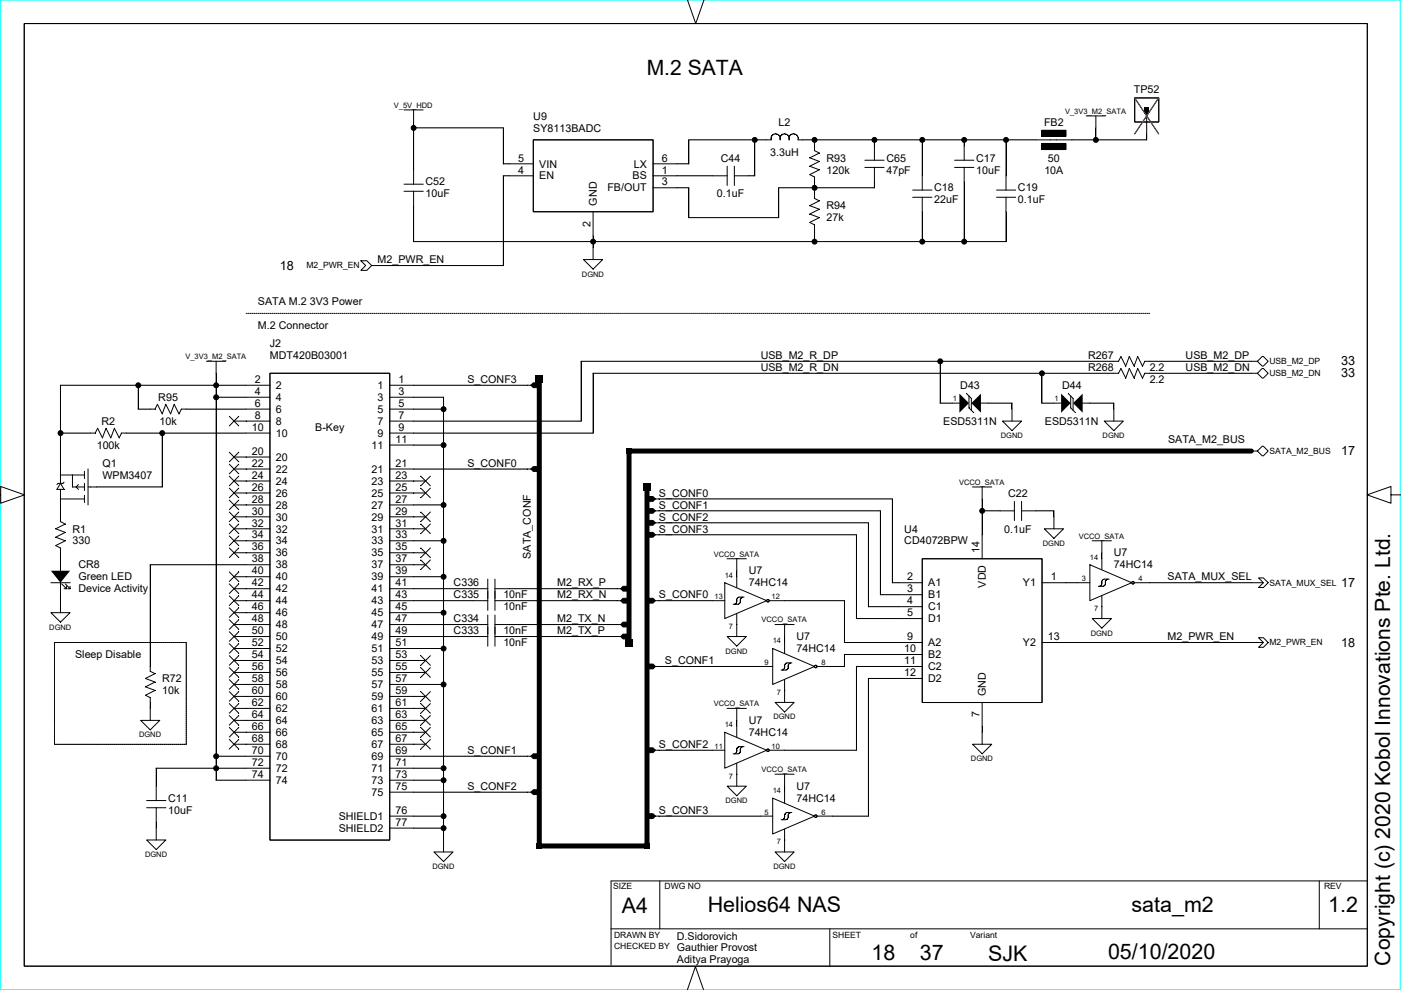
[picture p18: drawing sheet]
<svg xmlns="http://www.w3.org/2000/svg" width="297mm" height="210mm" viewBox="0 0 297 210" stroke-linecap="round" stroke-linejoin="round" font-family="sans-serif">
<defs><g id="words">
<g font-size="4.5">
<text x="137.1" y="16">M.2 SATA</text>
<text x="131.9" y="193.6">A4</text>
<text x="150" y="193.4">Helios64 NAS</text>
<text x="239.9" y="193.4">sata_m2</text>
<text x="281.6" y="193.4">1.2</text>
<text x="184.8" y="203.5">18</text>
<text x="195" y="203.5">37</text>
<text x="209.5" y="203.7">SJK</text>
<text x="234.9" y="203.4">05/10/2020</text>
<text x="294.7" y="204.7" transform="rotate(-90 294.7 204.7)">Copyright (c) 2020 Kobol Innovations Pte. Ltd.</text>
</g>
<g font-size="2.7">
<text x="59.3" y="57.2">18</text>
<text x="284.4" y="77.5">33</text>
<text x="284.4" y="80">33</text>
<text x="284.4" y="96.5">17</text>
<text x="284.4" y="124.4">17</text>
<text x="284.4" y="137.1">18</text>
</g>
<g font-size="2.3" fill="#c0c0c0">
<text x="-1" y="11.3">J</text>
<text x="-.5" y="32.3">I</text>
</g>
<g font-size="2.3">
<text x="240.4" y="19.6">TP52</text>
<text x="113.1" y="27.9">SY8113BADC</text>
<text x="113.1" y="25.4">U9</text>
<text x="165.1" y="26.6">L2</text>
<text x="221.4" y="26.6">FB2</text>
<text x="109.9" y="34.2">5</text>
<text x="114.3" y="35.5">VIN</text>
<text x="134.4" y="35.5">LX</text>
<text x="140.4" y="34.2">6</text>
<text x="152.8" y="34.2">C44</text>
<text x="163.3" y="33">3.3uH</text>
<text x="175.2" y="34.2">R93</text>
<text x="187.9" y="34.2">C65</text>
<text x="207" y="34.2">C17</text>
<text x="222.2" y="34.2">50</text>
<text x="90.2" y="39.3">C52</text>
<text x="90.2" y="41.8">10uF</text>
<text x="109.9" y="36.8">4</text>
<text x="114.3" y="38.1">EN</text>
<text x="128.8" y="40.6">FB/OUT</text>
<text x="134.1" y="38.1">BS</text>
<text x="140.4" y="36.8">1</text>
<text x="140.4" y="39.3">3</text>
<text x="152" y="41.9">0.1uF</text>
<text x="175.2" y="36.8">120k</text>
<text x="187.9" y="36.8">47pF</text>
<text x="198.1" y="40.6">C18</text>
<text x="207" y="36.8">10uF</text>
<text x="215.8" y="40.6">C19</text>
<text x="221.4" y="36.8">10A</text>
<text x="126.5" y="43.6" transform="rotate(-90 126.5 43.6)">GND</text>
<text x="175.2" y="44.4">R94</text>
<text x="175.2" y="46.9">27k</text>
<text x="198.1" y="43.1">22uF</text>
<text x="215.8" y="43.1">0.1uF</text>
<text x="125.2" y="48" transform="rotate(-90 125.2 48)">2</text>
<text x="80.1" y="55.8">M2_PWR_EN</text>
<text x="54.7" y="64.7">SATA M.2 3V3 Power</text>
<text x="54.7" y="69.8">M.2 Connector</text>
<text x="57.2" y="73.6">J2</text>
<text x="57.2" y="76.1">MDT420B03001</text>
<text x="161.3" y="76.1">USB_M2_R_DP</text>
<text x="230.7" y="76.1">R267</text>
<text x="251.4" y="76.1">USB_M2_DP</text>
<text x="54.1" y="83.7">4</text>
<text x="54.1" y="81.2">2</text>
<text x="58.5" y="82.5">2</text>
<text x="80.1" y="82.5">1</text>
<text x="84.5" y="83.7">3</text>
<text x="84.5" y="81.2">1</text>
<text x="99.1" y="81.2">S_CONF3</text>
<text x="161.3" y="78.7">USB_M2_R_DN</text>
<text x="203.6" y="82.5">D43</text>
<text x="225.2" y="82.5">D44</text>
<text x="230.7" y="78.7">R268</text>
<text x="243.8" y="78.7">2.2</text>
<text x="243.8" y="81.2">2.2</text>
<text x="251.4" y="78.7">USB_M2_DN</text>
<text x="33.6" y="85">R95</text>
<text x="54.1" y="86.3">6</text>
<text x="54.1" y="88.8">8</text>
<text x="58.5" y="85">4</text>
<text x="58.5" y="87.5">6</text>
<text x="80.1" y="85">3</text>
<text x="80.1" y="87.5">5</text>
<text x="84.5" y="88.8">7</text>
<text x="84.5" y="86.3">5</text>
<text x="20.5" y="95.1">100k</text>
<text x="21.5" y="90.1">R2</text>
<text x="33.8" y="90.1">10k</text>
<text x="53.4" y="91.3">10</text>
<text x="58.5" y="90.1">8</text>
<text x="58.5" y="92.6">10</text>
<text x="66.8" y="91.3">B-Key</text>
<text x="78.8" y="95.1">11</text>
<text x="80.1" y="92.6">9</text>
<text x="80.1" y="90.1">7</text>
<text x="83.9" y="93.9">11</text>
<text x="84.5" y="91.3">9</text>
<text x="200" y="90.1">ESD5311N</text>
<text x="221.5" y="90.1">ESD5311N</text>
<text x="247.7" y="93.9">SATA_M2_BUS</text>
<text x="21.7" y="101.5">WPM3407</text>
<text x="21.7" y="99">Q1</text>
<text x="53.4" y="101.5">24</text>
<text x="53.4" y="99">22</text>
<text x="53.4" y="96.4">20</text>
<text x="58.5" y="97.7">20</text>
<text x="58.5" y="100.2">22</text>
<text x="78.8" y="100.2">21</text>
<text x="83.9" y="101.5">23</text>
<text x="83.9" y="99">21</text>
<text x="99.1" y="99">S_CONF0</text>
<text x="53.4" y="106.6">28</text>
<text x="53.4" y="104">26</text>
<text x="58.5" y="102.8">24</text>
<text x="58.5" y="105.3">26</text>
<text x="58.5" y="107.8">28</text>
<text x="78.8" y="102.8">23</text>
<text x="78.8" y="105.3">25</text>
<text x="78.8" y="107.8">27</text>
<text x="83.9" y="106.6">27</text>
<text x="83.9" y="104">25</text>
<text x="139.7" y="107.8">S_CONF1</text>
<text x="139.7" y="105.3">S_CONF0</text>
<text x="213.7" y="105.3">C22</text>
<text x="15.4" y="112.9">R1</text>
<text x="53.4" y="111.6">32</text>
<text x="53.4" y="109.1">30</text>
<text x="58.5" y="110.4">30</text>
<text x="58.5" y="112.9">32</text>
<text x="78.8" y="110.4">29</text>
<text x="78.8" y="112.9">31</text>
<text x="83.9" y="111.6">31</text>
<text x="83.9" y="109.1">29</text>
<text x="139.7" y="112.9">S_CONF3</text>
<text x="139.7" y="110.4">S_CONF2</text>
<text x="191.7" y="112.9">U4</text>
<text x="212.9" y="112.9">0.1uF</text>
<text x="15.4" y="115.4">330</text>
<text x="53.4" y="119.3">38</text>
<text x="53.4" y="116.7">36</text>
<text x="53.4" y="114.2">34</text>
<text x="58.5" y="115.4">34</text>
<text x="58.5" y="118">36</text>
<text x="78.8" y="115.4">33</text>
<text x="78.8" y="118">35</text>
<text x="83.9" y="119.3">37</text>
<text x="83.9" y="116.7">35</text>
<text x="83.9" y="114.2">33</text>
<text x="112.5" y="118.5" transform="rotate(-90 112.5 118.5)">SATA_CONF</text>
<text x="191.7" y="115.4">CD4072BPW</text>
<text x="207.7" y="117.2" transform="rotate(-90 207.7 117.2)">14</text>
<text x="236.2" y="118">U7</text>
<text x="16.6" y="120.5">CR8</text>
<text x="16.6" y="125.6">Device Activity</text>
<text x="16.6" y="123.1">Green LED</text>
<text x="53.4" y="124.3">42</text>
<text x="53.4" y="121.8">40</text>
<text x="58.5" y="120.5">38</text>
<text x="58.5" y="123.1">40</text>
<text x="58.5" y="125.6">42</text>
<text x="78.8" y="120.5">37</text>
<text x="78.8" y="123.1">39</text>
<text x="78.8" y="125.6">41</text>
<text x="83.9" y="124.3">41</text>
<text x="83.9" y="121.8">39</text>
<text x="96.2" y="124.3">C336</text>
<text x="118.1" y="124.3">M2_RX_P</text>
<text x="158.7" y="121.8">U7</text>
<text x="158.7" y="124.3">74HC14</text>
<text x="192.4" y="123.1">2</text>
<text x="192.4" y="125.6">3</text>
<text x="196.8" y="124.3">A1</text>
<text x="209" y="124.6" transform="rotate(-90 209 124.6)">VDD</text>
<text x="216.9" y="124.3">Y1</text>
<text x="222.8" y="123.1">1</text>
<text x="236.2" y="120.5">74HC14</text>
<text x="247.6" y="123.1">SATA_MUX_SEL</text>
<text x="53.4" y="131.9">48</text>
<text x="53.4" y="129.4">46</text>
<text x="53.4" y="126.9">44</text>
<text x="58.5" y="128.1">44</text>
<text x="58.5" y="130.7">46</text>
<text x="78.8" y="128.1">43</text>
<text x="78.8" y="130.7">45</text>
<text x="83.9" y="131.9">47</text>
<text x="83.9" y="129.4">45</text>
<text x="83.9" y="126.9">43</text>
<text x="96.2" y="126.9">C335</text>
<text x="96.2" y="131.9">C334</text>
<text x="106.7" y="126.9">10nF</text>
<text x="106.7" y="129.4">10nF</text>
<text x="118.1" y="126.9">M2_RX_N</text>
<text x="118.1" y="131.9">M2_TX_N</text>
<text x="139.7" y="126.9">S_CONF0</text>
<text x="192.4" y="130.7">5</text>
<text x="192.4" y="128.1">4</text>
<text x="196.8" y="126.9">B1</text>
<text x="196.8" y="129.4">C1</text>
<text x="196.8" y="131.9">D1</text>
<text x="53.4" y="137">52</text>
<text x="53.4" y="134.5">50</text>
<text x="58.5" y="133.2">48</text>
<text x="58.5" y="135.7">50</text>
<text x="78.8" y="133.2">47</text>
<text x="78.8" y="135.7">49</text>
<text x="83.9" y="137">51</text>
<text x="83.9" y="134.5">49</text>
<text x="96.2" y="134.5">C333</text>
<text x="106.7" y="134.5">10nF</text>
<text x="106.7" y="137">10nF</text>
<text x="118.1" y="134.5">M2_TX_P</text>
<text x="168.9" y="135.7">U7</text>
<text x="192.4" y="135.7">9</text>
<text x="196.8" y="137">A2</text>
<text x="216.9" y="137">Y2</text>
<text x="222.2" y="135.7">13</text>
<text x="247.6" y="135.7">M2_PWR_EN</text>
<text x="15.9" y="139.6">Sleep Disable</text>
<text x="53.4" y="142.1">56</text>
<text x="53.4" y="139.6">54</text>
<text x="58.5" y="138.3">52</text>
<text x="58.5" y="140.8">54</text>
<text x="58.5" y="143.4">56</text>
<text x="78.8" y="138.3">51</text>
<text x="78.8" y="140.8">53</text>
<text x="78.8" y="143.4">55</text>
<text x="83.9" y="142.1">55</text>
<text x="83.9" y="139.6">53</text>
<text x="141" y="140.8">S_CONF1</text>
<text x="168.9" y="138.3">74HC14</text>
<text x="191.7" y="143.4">12</text>
<text x="191.7" y="138.3">10</text>
<text x="191.7" y="140.8">11</text>
<text x="196.8" y="139.6">B2</text>
<text x="196.8" y="142.1">C2</text>
<text x="34.4" y="144.6">R72</text>
<text x="34.4" y="147.2">10k</text>
<text x="53.4" y="149.7">62</text>
<text x="53.4" y="147.2">60</text>
<text x="53.4" y="144.6">58</text>
<text x="58.5" y="145.9">58</text>
<text x="58.5" y="148.4">60</text>
<text x="78.8" y="145.9">57</text>
<text x="78.8" y="148.4">59</text>
<text x="83.9" y="149.7">61</text>
<text x="83.9" y="144.6">57</text>
<text x="83.9" y="147.2">59</text>
<text x="196.8" y="144.6">D2</text>
<text x="209" y="147.7" transform="rotate(-90 209 147.7)">GND</text>
<text x="53.4" y="154.8">66</text>
<text x="53.4" y="152.3">64</text>
<text x="58.5" y="151">62</text>
<text x="58.5" y="153.5">64</text>
<text x="78.8" y="151">61</text>
<text x="78.8" y="153.5">63</text>
<text x="83.9" y="154.8">65</text>
<text x="83.9" y="152.3">63</text>
<text x="158.7" y="153.5">U7</text>
<text x="207.7" y="152.1" transform="rotate(-90 207.7 152.1)">7</text>
<text x="53.4" y="159.9">70</text>
<text x="53.4" y="157.3">68</text>
<text x="58.5" y="156">66</text>
<text x="58.5" y="158.6">68</text>
<text x="58.5" y="161.1">70</text>
<text x="78.8" y="156">65</text>
<text x="78.8" y="158.6">67</text>
<text x="78.8" y="161.1">69</text>
<text x="83.9" y="157.3">67</text>
<text x="83.9" y="159.9">69</text>
<text x="99.1" y="159.9">S_CONF1</text>
<text x="139.7" y="158.6">S_CONF2</text>
<text x="158.7" y="156">74HC14</text>
<text x="53.4" y="164.9">74</text>
<text x="53.4" y="162.4">72</text>
<text x="58.5" y="163.7">72</text>
<text x="58.5" y="166.2">74</text>
<text x="78.8" y="163.7">71</text>
<text x="78.8" y="166.2">73</text>
<text x="83.9" y="164.9">73</text>
<text x="83.9" y="162.4">71</text>
<text x="83.9" y="167.5">75</text>
<text x="99.1" y="167.5">S_CONF2</text>
<text x="168.9" y="167.5">U7</text>
<text x="35.7" y="170">C11</text>
<text x="35.7" y="172.6">10uF</text>
<text x="71.8" y="173.8">SHIELD1</text>
<text x="78.8" y="168.7">75</text>
<text x="83.9" y="172.6">76</text>
<text x="139.7" y="172.6">S_CONF3</text>
<text x="168.9" y="170">74HC14</text>
<text x="71.8" y="176.4">SHIELD2</text>
<text x="83.9" y="175.1">77</text>
<text x="143.5" y="201.7">Gauthier Provost</text>
<text x="143.5" y="199.2">D.Sidorovich</text>
<text x="143.5" y="204.3">Aditya Prayoga</text>
</g>
<g font-size="1.8">
<text x="65" y="56.9">M2_PWR_EN</text>
<text x="269.1" y="77.2">USB_M2_DP</text>
<text x="269.1" y="79.8">USB_M2_DN</text>
<text x="269.1" y="96.2">SATA_M2_BUS</text>
<text x="269.1" y="124.2">SATA_MUX_SEL</text>
<text x="269.1" y="136.8">M2_PWR_EN</text>
<text x="130" y="188.4">SIZE</text>
<text x="140.9" y="188.4">DWG NO</text>
<text x="280.7" y="188.4">REV</text>
<text x="130.2" y="198.8">DRAWN BY</text>
<text x="130.2" y="201.3">CHECKED BY</text>
<text x="176.5" y="198.8">SHEET</text>
<text x="193" y="198.8">of</text>
<text x="205.7" y="198.8">Variant</text>
</g>
<g font-size="1.6">
<text x="83.5" y="22.8">V_5V_HDD</text>
<text x="225.8" y="24.1">V_3V3_M2_SATA</text>
<text x="123.4" y="58.6">DGND</text>
<text x="39.3" y="76.1">V_3V3_M2_SATA</text>
<text x="202" y="85">1</text>
<text x="223.6" y="85">1</text>
<text x="212.2" y="92.9">DGND</text>
<text x="233.8" y="92.9">DGND</text>
<text x="203.3" y="102.8">VCCO_SATA</text>
<text x="151.3" y="118">VCCO_SATA</text>
<text x="221.1" y="115.7">DGND</text>
<text x="228.7" y="114.2">VCCO_SATA</text>
<text x="231.1" y="118.6">14</text>
<text x="153.7" y="122.4">14</text>
<text x="229.4" y="123.2">3</text>
<text x="241.4" y="123.2">4</text>
<text x="151.5" y="127">13</text>
<text x="161.5" y="132">VCCO_SATA</text>
<text x="163.6" y="127">12</text>
<text x="232" y="129.6">7</text>
<text x="10.5" y="133.5">DGND</text>
<text x="154.6" y="133.4">7</text>
<text x="163.8" y="136.4">14</text>
<text x="231.2" y="134.7">DGND</text>
<text x="153.8" y="138.6">DGND</text>
<text x="162.1" y="141">9</text>
<text x="174.2" y="141">8</text>
<text x="151.3" y="149.7">VCCO_SATA</text>
<text x="164.7" y="147.3">7</text>
<text x="153.7" y="154.2">14</text>
<text x="164" y="152.5">DGND</text>
<text x="29.5" y="156.3">DGND</text>
<text x="151.5" y="158.7">11</text>
<text x="163.6" y="158.7">10</text>
<text x="205.9" y="161.4">DGND</text>
<text x="154.6" y="165.1">7</text>
<text x="161.5" y="163.7">VCCO_SATA</text>
<text x="153.8" y="170.3">DGND</text>
<text x="162.1" y="172.7">5</text>
<text x="163.8" y="168.1">14</text>
<text x="174.2" y="172.7">6</text>
<text x="164.7" y="179">7</text>
<text x="30.8" y="181.7">DGND</text>
<text x="91.7" y="184.2">DGND</text>
<text x="164" y="184.2">DGND</text>
</g>
</g></defs>
<path d="M.1 0h296.8v209.8h-296.8z" fill="none" stroke="#0ff" stroke-width=".21"/>
<g fill="none" stroke="#000" stroke-width=".21">
<path d="M149.3 -.1l-1.8 5.1-1.8-5M5.1 5h284.8v199.9h-284.8zM85.6 23.3h4.1M85.7 39.1h4M87.7 27.1h19v7.7M87.7 23.3v15.8M106.7 34.7h6.4M113.1 29.7h25.4v15.2h-25.4zM113.1 37.3h-6.4v19M138.4 34.7h7.6M138.4 37.3h15.8M138.4 39.8h7.6v6.4l19.1-.1v-6.3"/>
<path d="M154.2 35.2v4.1M155.7 37.3h4.3M155.7 35.2v4.1M160 29.7v7.6M165.1 39.8h20.3M167.3 29.7a.99 .99 0 0 0-.9-1.3 .99 .99 0 0 0-1 1.3 .99 .99 0 0 0-.9-1.3 .99 .99 0 0 0-1 1.3h-17.5v5.1M172.7 29.7v2.3l1 .4-2 1.1 2 .7-2 1 2 .8-2 1 1 .5v4.6l1 .5-2 1 2 .8-2 1 2 .7-2 1.1 1 .5v3.5M185.4 29.7v1.2M185.4 38.5v1.3M195.5 29.7v10.6M202.4 35.5h4.1M202.4 34h4.1"/>
<path d="M204.4 29.7v4.3M204.4 35.5v15.7M213.3 29.7v10.6M220.9 27.6h5.1v1.3h-5.1zM220.9 30.4h5.1v1.3h-5.1zM227.3 29.7h-58.1a.99 .99 0 0 0-1-1.3 .99 .99 0 0 0-.9 1.3M230.3 24.6h4.1M232.3 24.6v2.5M240.6 20.8h5.1v5.1h-5.1zM240.6 20.8l5.1 7.6M243.1 24.1v4.3M245.7 20.8l-5.1 7.6"/>
<path d="M76.5 55.3h1.3l1 1-1 1h-1.3l1-1zM78.8 56.3h27.9M85.7 40.6h4M87.7 51.2h125.6M87.7 40.5v10.7M123.7 55h4.1l-2.1 2.1zM125.7 44.9v10.2M193.5 41.8h4.1M193.5 40.3h4.1M195.5 41.8v9.4M211.3 41.8h4M211.3 40.3h4"/>
<path d="M213.3 41.8v9.4M43.8 76.6h4.1M45.8 76.6v88.8h11.5M57.2 79.1h25.4v99h-25.4zM199.3 76.6v8.9M220.9 79.1v6.4M242.7 76.6h23.9M242.7 79.1h23.9M242.7 79.1l-.5 1.1-1-2.1-.8 2.1-1-2.1-.7 2.1-1-2.1-.5 1h-111.5v12.7M242.7 76.6l-.5 1-1-2-.8 2-1-2-.7 2-1-2-.5 1h-114v12.7M267.6 78.1h.3l1 1-1 1.1h-.3l-1-1.1zM267.6 75.6h.3l1 1-1 1h-.3l-1-1z"/>
<path d="M12.8 91.8h7.4l.5-1 1 2 .8-2 1 2 .8-2 1 2 .5-1h31.5M17.9 99.9v1.6M18.7 99.4v7.7M29.3 86.7h3.6M29.3 81.7v5.1M32.9 86.7l.5-1 1 2.1 .8-2.1 1 2.1 .7-2.1 1 2.1 .6-1.1M34.4 91.8v11.5h-15.7M38.4 86.7h18.9M45.8 84.2h11.5M48.6 88.3l2 2M48.6 95.9l2 2M48.6 98.4l2 2.1"/>
<path d="M49.6 89.3h7.7M49.6 96.9h7.7M49.6 99.4h7.7M50.6 88.3l-2 2M50.6 95.9l-2 2M50.6 98.4l-2 2.1M57.3 81.7h-44.5v20.8M82.6 84.2h11.4v96.5M82.6 89.3h40.6M82.6 99.4h30M82.6 91.8h43.1M82.6 81.7h30"/>
<path d="M82.6 94.4h11.4M82.6 86.7h11.4M112.6 99.4l.5-.5h.7l.5 .5-.5 .5h-.7zM112.6 81.7l.5-.5h.7l.5 .5-.5 .5h-.7zM114.3 80.4v99h22.9v-76.1M199.3 85.5h4.1M204.9 83.5l1 1M205.4 84v2.5l1.1 1M205.9 84.5v2.5M208 85.5h6.6v3.8M212.6 89.3h4l-2 2zM220.9 85.5h4.1"/>
<path d="M226.5 83.5l1 1M227 84v2.5l1 1M227.5 84.5v2.5M229.5 85.5h6.7v3.8M234.1 89.3h4.1l-2 2zM266.6 95.6h-133.2v40.6M267.6 94.6h.3l1 1-1 1h-.3l-1-1zM0 104.9h.1v-1.8l5.1 1.8-5.1 1.8v-1.8M12.8 105.8h5.1M12.8 102.5l-.7 1.3M12.8 100.7h5.1M12.8 102.5l.8 1.3h-1.6"/>
<path d="M12.8 103.8v6.8l1 .5-2 1 2 .8-2 1 2 .8-2 1 1 .5v4.8M13.6 102.2l-.2 .3h-1.1l-.2 .2M15.3 103.3h2.6M15.4 100.7v2.6M16.6 102.7l-.5 .6 .5 .5M17.9 102.5v1.5M17.9 105v1.6M48.6 101l2 2M48.6 103.5l2 2M48.6 113.6l2 2.1M48.6 116.2l2 2M48.6 108.6l2 2"/>
<path d="M48.6 111.1l2 2M48.6 106l2 2.1M49.6 102h7.7M49.6 104.5h7.7M49.6 114.7h7.7M49.6 117.2h7.7M49.6 109.6h7.7M49.6 112.1h7.7M49.6 107.1h7.7M50.6 101l-2 2M50.6 103.5l-2 2M50.6 113.6l-2 2.1"/>
<path d="M50.6 116.2l-2 2M50.6 108.6l-2 2M50.6 111.1l-2 2M50.6 106l-2 2.1M57.3 119.7h-25.5l.1 22.6M82.6 102h7.7M82.6 104.5h7.7M82.6 114.7h11.4M82.6 117.2h7.7M82.6 109.6h7.7M82.6 112.1h7.7M82.6 107.1h11.4"/>
<path d="M82.6 119.7h7.7M89.2 101l2 2M89.2 103.5l2 2M89.2 108.6l2 2M89.2 111.1l2 2M89.2 116.2l2 2M89.2 118.7l2 2.1M91.2 101l-2 2M91.2 103.5l-2 2M91.2 108.6l-2 2M91.2 111.1l-2 2M91.2 116.2l-2 2"/>
<path d="M91.2 118.7l-2 2.1M137.2 113.4l.5-.5h.7l.6 .5-.6 .5h-.7zM137.2 110.8l.5-.5h.7l.6 .5-.6 .6h-.7zM137.2 108.3l.5-.5h.7l.6 .5-.6 .5h-.7zM137.2 105.8l.5-.5h.7l.6 .5-.6 .5h-.7zM139 105.8h50.2v17.8M139 108.3h47.7v17.8M139 113.4h42.6v17.8M139 110.8h45.1v17.9M154.2 118.5h4M156.2 118.4v6.2M195.5 118.5h25.4v30.4h-25.4z"/>
<path d="M206.2 103.3h4.1M208.2 108.3h6.9M208.2 103.2v15.3M215.1 106.3v4.1M216.6 108.3h6.9v3.8M216.6 106.3v4.1M221.4 112.1h4.1l-2 2.1zM231.1 119.7l8.8 3.8-8.8 3.9zM231.6 114.7h4M233.6 114.6v6.2M294.9 104.9v1.8l-5-1.8 5-1.8v1.8h2.1M10.8 129.9h4.1l-2.1 2z"/>
<path d="M10.8 123.5h4.1M12.8 123.5v6.4M13.1 123.8l1 1M13.6 124.8h.5M13.8 123.8l1.1 1v-.5M14.1 124.3v.5M14.3 124.8h.6M48.6 121.3l2 2M48.6 123.8l2 2M48.6 126.3l2 2.1M48.6 128.9l2 2M48.6 139l2 2.1"/>
<path d="M48.6 133.9l2 2.1M48.6 136.5l2 2M48.6 131.4l2 2M49.6 122.3h7.7M49.6 124.8h7.7M49.6 127.4h7.7M49.6 129.9h7.7M49.6 135h7.7M49.6 137.5h7.7M49.6 132.4h7.7M50.6 121.3l-2 2M50.6 123.8l-2 2"/>
<path d="M50.6 126.3l-2 2.1M50.6 128.9l-2 2M50.6 139l-2 2.1M50.6 133.9l-2 2.1M50.6 136.5l-2 2M50.6 131.4l-2 2M82.6 122.3h11.4M82.6 124.8h20.8M82.6 127.4h20.8M82.6 129.9h11.4M82.6 135h20.8M82.6 137.5h11.4"/>
<path d="M82.6 132.4h20.8M89.2 139l2 2.1M91.2 139l-2 2.1M103.4 122.8v6.6M103.4 130.4v6.6M104.9 124.8h26.7M104.9 127.4h26.7M104.9 135h26.7M104.9 132.4h26.7M104.9 122.8v6.6M104.9 130.4v6.6M131.6 124.8l.5-.5h.8l.5 .5-.5 .5h-.8z"/>
<path d="M131.6 127.4l.5-.5h.8l.5 .5-.5 .5h-.8zM131.6 132.4l.5-.5h.8l.5 .5-.5 .5h-.8zM131.6 135l.5-.5h.8l.5 .5-.5 .5h-.8zM137.2 127.4l.5-.5h.7l.6 .5-.6 .5h-.7zM139 127.4h14.7M153.7 123.5l8.9 3.9-8.9 3.7zM154.2 135h4l-2 2zM156.2 130.1v4.9M157.5 126.6a.8 .8 0 0 0-.6 1.1l-.4 .4h-1.1M157.8 126.6h-1.1a.68 .68 0 0 0-.5 .9l-.1 .4-.4 .2M163 127.4h16v8.8M163.8 137.5l8.9 3.8-8.9 3.8z"/>
<path d="M164.3 132.4h4.1M166.3 132.4v6.1M179 136.2h16.6M181.6 131.1h14M184.1 128.6h11.5M186.6 126.1h9M189.2 123.5h6.4M195.6 138.8h-16.6v2.5h-5.8M220.9 123.5h10.2M220.9 136.2h47M231.6 131.1h4l-2 2.1zM232.9 124.3h1"/>
<path d="M233.6 123.5h.1M233.6 126.3v4.9M234.4 123.5a.66 .66 0 0 1-.5 .8M234.9 122.8l-.5 .3v.4M235.2 122.8h-1.1a.81 .81 0 0 0-.5 1.1l-.5 .4M240.4 123.5h27.5M266.8 122.5h1.1l1 1-1 1.1h-1.1l1.1-1.1zM266.8 135.2h1.1l1 1-1 1h-1.1l1.1-1zM29.8 152.7h4.1l-2 2zM31.9 147.9v4.9M31.9 142.3l1 .5-2.1 1 2.1 .8-2.1 1 2.1 .8-2.1 1 1.1 .5M48.6 156.8l2 2"/>
<path d="M48.6 141.6l2 2M48.6 144.1l2 2M48.6 146.6l2 2.1M48.6 149.2l2 2M48.6 151.7l2 2M48.6 154.2l2 2.1M49.6 140h7.7M49.6 157.8h7.7M49.6 142.6h7.7M49.6 145.1h7.7M49.6 147.7h7.7M49.6 150.2h7.7"/>
<path d="M49.6 152.7h7.7M49.6 155.3h7.7M50.6 156.8l-2 2M50.6 151.7l-2 2M50.6 141.6l-2 2M50.6 144.1l-2 2M50.6 146.6l-2 2.1M50.6 149.2l-2 2M50.6 154.2l-2 2.1M82.6 140h7.7M82.6 157.8h7.7M82.6 142.6h7.7"/>
<path d="M82.6 145.1h11.4M82.6 147.7h7.7M82.6 150.2h7.7M82.6 152.7h7.7M82.6 155.3h7.7M89.2 141.6l2 2M89.2 156.8l2 2M89.2 146.6l2 2.1M89.2 149.2l2 2M89.2 151.7l2 2M89.2 154.2l2 2.1M91.2 141.6l-2 2"/>
<path d="M91.2 156.8l-2 2M91.2 146.6l-2 2.1M91.2 149.2l-2 2M91.2 151.7l-2 2M91.2 154.2l-2 2.1M137.2 141.3l.5-.5h.7l.6 .5-.6 .5h-.7zM137.2 159.1l.5-.5h.7l.6 .5-.6 .5h-.7zM139 141.3h24.8M139 159.1h14.7M153.7 155.3l8.9 3.8-8.9 3.8zM154.2 150.2h4M156.2 150.2v6.1"/>
<path d="M157.5 158.3a1.01 1.01 0 0 0-.6 1.2l-.4 .3h-1.1M157.8 158.3h-1.1a.69 .69 0 0 0-.5 1l-.1 .3-.4 .2M164.3 148.9h4.1l-2.1 2.1zM165.6 142.1h1M166.3 144.1v4.8M166.4 141.3l-.1 .5-.4 .3M167.1 141.3v.1M167.6 140.5l-.5 .5-.1 .8-.4 .3M167.9 140.5l-1.3 .2-.2 .3v.4M181.6 141.3h14M181.6 141.3v17.8h-18.6M184.1 143.8h11.5"/>
<path d="M184.1 143.8v29.2h-10.9M206.2 157.8h4.1l-2.1 2zM208.2 148.9v8.9M31.1 178.1h4.1l-2.1 2zM31.1 171.3h4.1M31.1 169.7h4.1M33.1 162.9h24.2M33.1 162.9v6.9M33.1 171.2v6.9M45.8 160.3h11.5M82.6 160.3h30M82.6 162.9h11.4"/>
<path d="M82.6 165.4h11.4M82.6 168h30M82.6 173h11.4M82.6 175.6h11.4M112.6 160.3l.5-.5h.7l.5 .5-.5 .5h-.7zM112.6 168l.5-.6h.7l.5 .6-.5 .5h-.7zM137.2 173l.5-.5h.7l.6 .5-.6 .5h-.7zM139 173h24.8M154.2 166.7h4l-2 2zM156.2 161.8v4.9M163.8 169.2l8.9 3.8-8.9 3.8zM164.3 164.1h4.1"/>
<path d="M165.6 173.8h1M166.3 164.1v6.2M166.3 175.8v4.9M167.1 173v.1M167.6 172.3a.81 .81 0 0 0-.5 1l-.5 .5M167.9 172.3h-1a.82 .82 0 0 0-.6 1l-.4 .5M92 180.6h4.1l-2.1 2.1zM129.5 196.9h160.4M129.5 186.8h160.4M129.6 186.8v17.8M139.9 186.8v10.2M164.3 180.6h4.1l-2.1 2.1z"/>
<path d="M175.9 196.9v7.9M279.7 186.8v10.2M145.7 209.9l1.7-5 1.8 5"/>
<circle cx="87.7" cy="27.1" r=".52"/>
<circle cx="160" cy="29.7" r=".52"/>
<circle cx="172.7" cy="29.7" r=".52"/>
<circle cx="172.7" cy="39.8" r=".52"/>
<circle cx="185.4" cy="29.7" r=".52"/>
<circle cx="195.5" cy="29.7" r=".52"/>
<circle cx="204.4" cy="29.7" r=".52"/>
<circle cx="213.3" cy="29.7" r=".52"/>
<circle cx="125.8" cy="51.2" r=".52"/>
<circle cx="172.7" cy="51.2" r=".52"/>
<circle cx="195.5" cy="51.2" r=".52"/>
<circle cx="204.4" cy="51.2" r=".52"/>
<circle cx="199.4" cy="76.6" r=".52"/>
<circle cx="220.9" cy="79.2" r=".52"/>
<circle cx="12.8" cy="91.8" r=".52"/>
<circle cx="29.3" cy="81.7" r=".52"/>
<circle cx="34.4" cy="91.8" r=".52"/>
<circle cx="45.8" cy="84.2" r=".52"/>
<circle cx="45.8" cy="81.7" r=".52"/>
<circle cx="94" cy="94.4" r=".52"/>
<circle cx="94" cy="86.8" r=".52"/>
<circle cx="94" cy="114.7" r=".52"/>
<circle cx="94" cy="107.1" r=".52"/>
<circle cx="208.2" cy="108.3" r=".52"/>
<circle cx="94" cy="137.5" r=".52"/>
<circle cx="94" cy="122.3" r=".52"/>
<circle cx="94" cy="129.9" r=".52"/>
<circle cx="162.8" cy="127.4" r=".27"/>
<circle cx="240.2" cy="123.6" r=".27"/>
<circle cx="94" cy="145.1" r=".52"/>
<circle cx="162.8" cy="159.1" r=".27"/>
<circle cx="173" cy="141.3" r=".27"/>
<circle cx="45.8" cy="162.9" r=".52"/>
<circle cx="45.8" cy="160.3" r=".52"/>
<circle cx="94" cy="162.9" r=".52"/>
<circle cx="94" cy="175.6" r=".52"/>
<circle cx="94" cy="173" r=".52"/>
<circle cx="94" cy="165.4" r=".52"/>
<circle cx="173" cy="173" r=".27"/>
</g>
<path d="M220.9 27.6h5.1v1.3h-5.1zM220.9 30.4h5.1v1.3h-5.1zM242.6 22.8h1v1.3h-1zM113.5 79.6h1.7v1.7h-1.7zM132.8 95.1h1.1v1.1h-1.1zM136.4 102.4h1.6v1.7h-1.6zM132.5 135.4h1.7v1.7h-1.7zM113.8 178.8h1.1v1.2h-1.1zM136.6 178.8h1.1v1.2h-1.1z" fill="#000"/>
<g fill="#000">
<path d="M106.7 34.7h1.3zM106.7 37.3h1.3zM158.7 37.3h1.3zM10.8 121h4.1l-2.1 2.5zM189.2 123.5h1.3z"/>
<path d="M87.7 25.8v1.3z" fill-rule="evenodd"/>
<path d="M172.7 39.8v1.3z" fill-rule="evenodd"/>
<path d="M172.7 38.5v1.3z" fill-rule="evenodd"/>
<path d="M172.7 29.7v1.2z" fill-rule="evenodd"/>
<path d="M185.4 38.5v1.3z" fill-rule="evenodd"/>
<path d="M185.4 29.7v1.2z" fill-rule="evenodd"/>
<path d="M204.4 29.7v1.2z" fill-rule="evenodd"/>
<path d="M125.7 51.2v1.3z" fill-rule="evenodd"/>
<path d="M125.7 50v1.2z" fill-rule="evenodd"/>
<path d="M112.6 99.4l.5-.5h.7l.5 .5-.5 .5h-.7z" fill-rule="evenodd"/>
<path d="M112.6 81.7l.5-.5h.7l.5 .5-.5 .5h-.7z" fill-rule="evenodd"/>
<path d="M203.4 83.5l2 2-2 2z" fill-rule="evenodd"/>
<path d="M205.9 85.5l2.1-2v4z" fill-rule="evenodd"/>
<path d="M214.6 85.5v1.2z" fill-rule="evenodd"/>
<path d="M225 83.5l2 2-2 2z" fill-rule="evenodd"/>
<path d="M227.5 85.5l2-2v4z" fill-rule="evenodd"/>
<path d="M236.2 85.5v1.2z" fill-rule="evenodd"/>
<path d="M12.8 108.3v1.3z" fill-rule="evenodd"/>
<path d="M12.8 117.2v1.3z" fill-rule="evenodd"/>
<path d="M137.2 113.4l.5-.5h.7l.6 .5-.6 .5h-.7z" fill-rule="evenodd"/>
<path d="M137.2 110.8l.5-.5h.7l.6 .5-.6 .6h-.7z" fill-rule="evenodd"/>
<path d="M137.2 108.3l.5-.5h.7l.6 .5-.6 .5h-.7z" fill-rule="evenodd"/>
<path d="M137.2 105.8l.5-.5h.7l.6 .5-.6 .5h-.7z" fill-rule="evenodd"/>
<path d="M223.5 108.3v1.3z" fill-rule="evenodd"/>
<path d="M233.6 117.2v1.3z" fill-rule="evenodd"/>
<path d="M12.8 126.1v1.3z" fill-rule="evenodd"/>
<path d="M131.6 124.8l.5-.5h.8l.5 .5-.5 .5h-.8z" fill-rule="evenodd"/>
<path d="M131.6 127.4l.5-.5h.8l.5 .5-.5 .5h-.8z" fill-rule="evenodd"/>
<path d="M131.6 132.4l.5-.5h.8l.5 .5-.5 .5h-.8z" fill-rule="evenodd"/>
<path d="M131.6 135l.5-.5h.8l.5 .5-.5 .5h-.8z" fill-rule="evenodd"/>
<path d="M137.2 127.4l.5-.5h.7l.6 .5-.6 .5h-.7z" fill-rule="evenodd"/>
<path d="M156.2 121v1.3z" fill-rule="evenodd"/>
<path d="M166.3 135v1.2z" fill-rule="evenodd"/>
<path d="M31.9 148.9v1.3z" fill-rule="evenodd"/>
<path d="M137.2 141.3l.5-.5h.7l.6 .5-.6 .5h-.7z" fill-rule="evenodd"/>
<path d="M137.2 159.1l.5-.5h.7l.6 .5-.6 .5h-.7z" fill-rule="evenodd"/>
<path d="M156.2 152.7v1.3z" fill-rule="evenodd"/>
<path d="M208.2 154v1.3z" fill-rule="evenodd"/>
<path d="M33.1 174.3v1.3z" fill-rule="evenodd"/>
<path d="M112.6 160.3l.5-.5h.7l.5 .5-.5 .5h-.7z" fill-rule="evenodd"/>
<path d="M112.6 168l.5-.6h.7l.5 .6-.5 .5h-.7z" fill-rule="evenodd"/>
<path d="M137.2 173l.5-.5h.7l.6 .5-.6 .5h-.7z" fill-rule="evenodd"/>
<path d="M166.3 166.7v1.3z" fill-rule="evenodd"/>
<circle cx="87.7" cy="27.1" r=".53"/>
<circle cx="160" cy="29.7" r=".53"/>
<circle cx="172.7" cy="39.8" r=".53"/>
<circle cx="172.7" cy="29.7" r=".53"/>
<circle cx="185.4" cy="29.7" r=".53"/>
<circle cx="195.5" cy="29.7" r=".53"/>
<circle cx="204.4" cy="29.7" r=".53"/>
<circle cx="213.3" cy="29.7" r=".53"/>
<circle cx="125.7" cy="51.2" r=".53"/>
<circle cx="172.7" cy="51.2" r=".53"/>
<circle cx="195.5" cy="51.2" r=".53"/>
<circle cx="204.4" cy="51.2" r=".53"/>
<circle cx="199.3" cy="76.6" r=".53"/>
<circle cx="220.9" cy="79.1" r=".53"/>
<circle cx="12.8" cy="91.8" r=".53"/>
<circle cx="29.3" cy="81.7" r=".53"/>
<circle cx="34.4" cy="91.8" r=".53"/>
<circle cx="45.8" cy="81.7" r=".53"/>
<circle cx="45.8" cy="84.2" r=".53"/>
<circle cx="94" cy="94.4" r=".53"/>
<circle cx="94" cy="86.7" r=".53"/>
<circle cx="94" cy="107.1" r=".53"/>
<circle cx="94" cy="114.7" r=".53"/>
<circle cx="208.2" cy="108.3" r=".53"/>
<circle cx="94" cy="122.3" r=".53"/>
<circle cx="94" cy="137.5" r=".53"/>
<circle cx="94" cy="129.9" r=".53"/>
<circle cx="94" cy="145.1" r=".53"/>
<circle cx="45.8" cy="162.9" r=".53"/>
<circle cx="45.8" cy="160.3" r=".53"/>
<circle cx="94" cy="175.6" r=".53"/>
<circle cx="94" cy="165.4" r=".53"/>
<circle cx="94" cy="162.9" r=".53"/>
<circle cx="94" cy="173" r=".53"/>
</g>
<path d="M114.3 80.4v99h22.9v-76.1M265.3 95.6h-132l.1 40.6" fill="none" stroke="#000" stroke-width="1.1"/>
<path d="M243.8 66.4h-191.7M11.6 136.2h27.9v21.6h-27.9z" fill="none" stroke="#000" stroke-width=".21" stroke-dasharray=".2 .2"/>
<path d="M240.6 20.8l5.1 7.6" fill="none" stroke="#f00" stroke-width=".21"/>
<path d="M245.7 20.8l-5.1 7.6" fill="none" stroke="#f00" stroke-width=".21"/>
<g fill="#000">
<path d="M243.1 28.4v1.3z" fill-rule="evenodd"/>
<circle cx="232.3" cy="29.7" r=".53"/>
</g>
<g fill="none" stroke="#000" stroke-width=".21">
<path d="M183.4 35.5h4M183.4 34h4M185.4 30.9v3.1M185.4 35.5v3M227.2 29.7h15.9M232.3 27.1v2.6M243.1 28.4v1.3"/>
<circle cx="232.3" cy="29.7" r=".52"/>
</g>
<use href="#words"/>
</svg>
